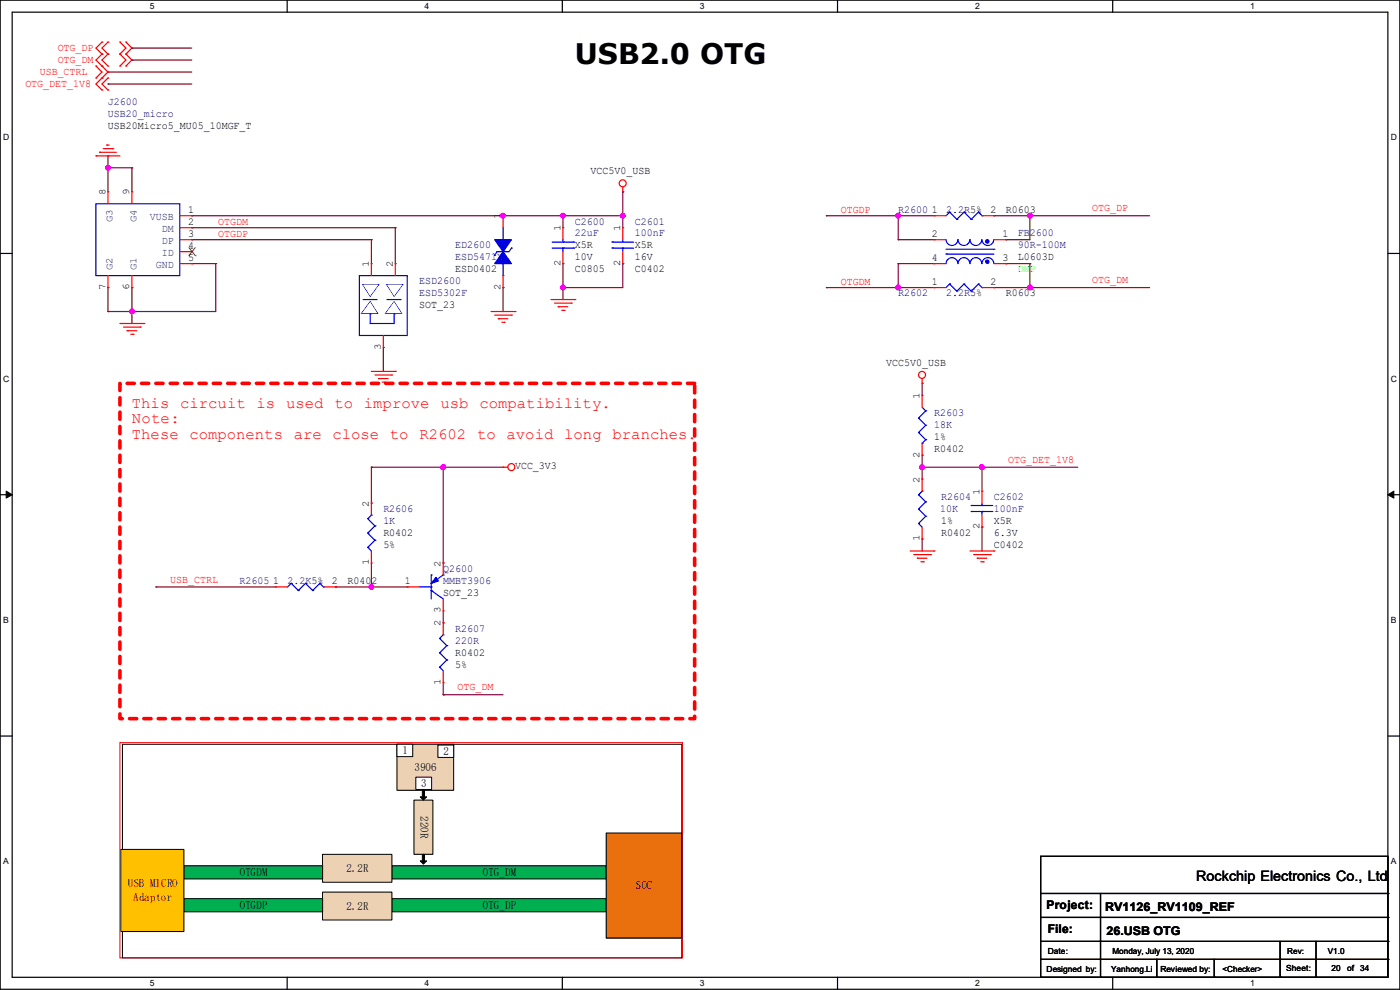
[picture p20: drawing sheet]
<svg xmlns="http://www.w3.org/2000/svg" width="297mm" height="210mm" viewBox="0 0 297 210" stroke-linecap="round" stroke-linejoin="round" font-family="sans-serif">
<defs><g id="words">
<text font-size="6" x="122" y="13.7">USB2.0 OTG</text>
<g font-size="3.3" fill="#f00">
<text x="28" y="86.5">This circuit is used to improve usb</text>
<text x="28" y="89.8">Note:</text>
<text x="101.7" y="86.5">compatibility.</text>
<text x="28" y="93.1">These components are close to R2602 to avoid long branches.</text>
</g>
<text font-size="3" x="253.8" y="186.9">Rockchip Electronics Co., Ltd</text>
<g font-size="2.5">
<text x="222" y="192.9">Project:</text>
<text x="222.3" y="198">File:</text>
<text x="234.5" y="193.2">RV1126_RV1109_REF</text>
<text x="234.7" y="198.2">26.USB OTG</text>
</g>
<g font-size="2.4">
<text x="85.4" y="160">1</text>
<text x="94.1" y="160.2">2</text>
<text x="88" y="163.6">3906</text>
<text x="89.4" y="167">3</text>
<text x="89.2" y="173.1" transform="rotate(90 89.2 173.1)">220R</text>
<text x="50.9" y="185.9">OTGDM</text>
<text x="73.5" y="185">2.2R</text>
<text x="102.4" y="185.9">OTG_DM</text>
<text x="27.1" y="188.3">USB MICRO</text>
<text x="28.3" y="191.2">Adaptor</text>
<text x="134.9" y="188.7">SOC</text>
<text x="50.9" y="192.9">OTGDP</text>
<text x="73.5" y="193">2.2R</text>
<text x="102.4" y="192.9">OTG_DP</text>
</g>
<g font-size="2.3" fill="#f00">
<text x="12.2" y="10.8">OTG_DP</text>
<text x="8.4" y="15.9">USB_CTRL</text>
<text x="12.2" y="13.3">OTG_DM</text>
<text x="5.4" y="18.4">OTG_DET_1V8</text>
<text x="46.3" y="47.8">OTGDM</text>
<text x="178.4" y="45.3">OTGDP</text>
<text x="231.7" y="44.8">OTG_DP</text>
<text x="46.3" y="50.3">OTGDP</text>
<text x="178.4" y="60.5">OTGDM</text>
<text x="231.7" y="60.1">OTG_DM</text>
<text x="213.9" y="98.2">OTG_DET_1V8</text>
<text x="36.1" y="123.6">USB_CTRL</text>
<text x="97.1" y="146.4">OTG_DM</text>
</g>
<g font-size="2.3" fill="#000080">
<text x="22.9" y="22.2">J2600</text>
<text x="22.9" y="24.8">USB20_micro</text>
<text x="122" y="47.6">C2600</text>
<text x="134.7" y="47.6">C2601</text>
<text x="190.5" y="45.1">R2600</text>
<text x="200.7" y="45.1">2.2R5%</text>
<text x="96.6" y="52.7">ED2600</text>
<text x="122" y="50.2">22uF</text>
<text x="134.7" y="50.2">100nF</text>
<text x="215.9" y="50.2">FB2600</text>
<text x="215.9" y="52.7">90R-100M</text>
<text x="96.6" y="55.2">ESD5471X</text>
<text x="88.9" y="60.3">ESD2600</text>
<text x="88.9" y="62.9">ESD5302F</text>
<text x="190.5" y="62.9">R2602</text>
<text x="200.7" y="62.9">2.2R5%</text>
<text x="198.2" y="88.3">R2603</text>
<text x="198.2" y="90.8">18K</text>
<text x="199.7" y="106">R2604</text>
<text x="210.9" y="106">C2602</text>
<text x="81.3" y="108.6">R2606</text>
<text x="81.3" y="111.1">1K</text>
<text x="199.4" y="108.6">10K</text>
<text x="210.9" y="108.6">100nF</text>
<text x="50.8" y="123.8">R2605</text>
<text x="61" y="123.8">2.2K5%</text>
<text x="94" y="121.3">Q2600</text>
<text x="94" y="123.8">MMBT3906</text>
<text x="96.6" y="134">R2607</text>
<text x="96.6" y="136.5">220R</text>
</g>
<g font-size="2.3">
<text x="22.9" y="27.3">USB20Micro5_MU05_10MGF_T</text>
<text x="125.3" y="37">VCC5V0_USB</text>
<text x="39.9" y="45.2">1</text>
<text x="39.9" y="47.8">2</text>
<text x="197.7" y="45.2">1</text>
<text x="210.1" y="45.2">2</text>
<text x="213.4" y="45.1">R0603</text>
<text x="39.9" y="50.3">3</text>
<text x="39.9" y="52.8">4</text>
<text x="122" y="52.7">X5R</text>
<text x="134.7" y="52.7">X5R</text>
<text x="197.7" y="50.3">2</text>
<text x="212.6" y="50.3">1</text>
<text x="39.9" y="55.4">5</text>
<text x="96.6" y="57.8">ESD0402</text>
<text x="122" y="57.8">C0805</text>
<text x="122" y="55.2">10V</text>
<text x="134.7" y="57.8">C0402</text>
<text x="134.7" y="55.2">16V</text>
<text x="197.7" y="55.4">4</text>
<text x="212.6" y="55.4">3</text>
<text x="215.9" y="55.2">L0603D</text>
<text x="88.9" y="65.4">SOT_23</text>
<text x="197.7" y="60.5">1</text>
<text x="210.1" y="60.5">2</text>
<text x="213.4" y="62.9">R0603</text>
<text x="188" y="77.6">VCC5V0_USB</text>
<text x="198.2" y="95.9">R0402</text>
<text x="198.2" y="93.3">1%</text>
<text x="109.3" y="99.4">VCC_3V3</text>
<text x="81.3" y="113.7">R0402</text>
<text x="199.7" y="113.7">R0402</text>
<text x="199.7" y="111.1">1%</text>
<text x="210.9" y="111.1">X5R</text>
<text x="210.9" y="113.7">6.3V</text>
<text x="81.3" y="116.2">5%</text>
<text x="210.9" y="116.2">C0402</text>
<text x="58" y="124">1</text>
<text x="70.4" y="124">2</text>
<text x="73.7" y="123.8">R0402</text>
<text x="85.9" y="124">1</text>
<text x="94" y="126.4">SOT_23</text>
<text x="96.6" y="139.1">R0402</text>
<text x="96.6" y="141.6">5%</text>
</g>
<g font-size="2.3" fill="#004080">
<text x="31.8" y="46.7">VUSB</text>
<text x="34.3" y="49.2">DM</text>
<text x="34.3" y="51.8">DP</text>
<text x="33.1" y="56.9">GND</text>
<text x="34.3" y="54.3">ID</text>
</g>
<text font-size="2.3" fill="#0f0" x="215.9" y="57.8">DNP</text>
<g font-size="2.1">
<text x="22.4" y="41.4" transform="rotate(-90 22.4 41.4)">8</text>
<text x="27.4" y="41.4" transform="rotate(-90 27.4 41.4)">9</text>
<text x="106.2" y="46.5" transform="rotate(-90 106.2 46.5)">1</text>
<text x="118.9" y="49.1" transform="rotate(-90 118.9 49.1)">1</text>
<text x="131.6" y="49.1" transform="rotate(-90 131.6 49.1)">1</text>
<text x="78.2" y="56.7" transform="rotate(-90 78.2 56.7)">1</text>
<text x="83.3" y="56.7" transform="rotate(-90 83.3 56.7)">2</text>
<text x="118.9" y="56.4" transform="rotate(-90 118.9 56.4)">2</text>
<text x="131.6" y="56.4" transform="rotate(-90 131.6 56.4)">2</text>
<text x="22.4" y="61.5" transform="rotate(-90 22.4 61.5)">7</text>
<text x="27.4" y="61.5" transform="rotate(-90 27.4 61.5)">6</text>
<text x="106.2" y="61.5" transform="rotate(-90 106.2 61.5)">2</text>
<text x="80.8" y="74.2" transform="rotate(-90 80.8 74.2)">3</text>
<text x="195.1" y="84.6" transform="rotate(-90 195.1 84.6)">1</text>
<text x="195.1" y="97.1" transform="rotate(-90 195.1 97.1)">2</text>
<text x="78.2" y="107.5" transform="rotate(-90 78.2 107.5)">2</text>
<text x="195.1" y="102.4" transform="rotate(-90 195.1 102.4)">2</text>
<text x="207.8" y="104.9" transform="rotate(-90 207.8 104.9)">1</text>
<text x="207.8" y="112.3" transform="rotate(-90 207.8 112.3)">2</text>
<text x="78.2" y="119.9" transform="rotate(-90 78.2 119.9)">1</text>
<text x="195.1" y="114.8" transform="rotate(-90 195.1 114.8)">1</text>
<text x="93.5" y="120.2" transform="rotate(-90 93.5 120.2)">2</text>
<text x="93.5" y="130.1" transform="rotate(-90 93.5 130.1)">3</text>
<text x="93.5" y="132.9" transform="rotate(-90 93.5 132.9)">2</text>
<text x="93.5" y="145.3" transform="rotate(-90 93.5 145.3)">1</text>
</g>
<g font-size="2.1" fill="#004080">
<text x="23.9" y="47" transform="rotate(-90 23.9 47)">G3</text>
<text x="29" y="47" transform="rotate(-90 29 47)">G4</text>
<text x="23.9" y="57.2" transform="rotate(-90 23.9 57.2)">G2</text>
<text x="29" y="57.2" transform="rotate(-90 29 57.2)">G1</text>
</g>
<g font-size="1.8">
<text x="31.8" y="1.9">5</text>
<text x="90.1" y="1.9">4</text>
<text x="148.5" y="1.9">3</text>
<text x="206.8" y="1.9">2</text>
<text x="265.2" y="1.9">1</text>
<text x=".7" y="29.8">D</text>
<text x="295.1" y="29.8">D</text>
<text x=".7" y="80.9">C</text>
<text x="295.1" y="80.9">C</text>
<text x=".7" y="132.1">B</text>
<text x="295.1" y="132.1">B</text>
<text x=".7" y="183.3">A</text>
<text x="295.1" y="183.3">A</text>
<text x="222.3" y="202.3">Date:</text>
<text x="236" y="202.3">Monday, July 13, 2020</text>
<text x="281.7" y="202.3">V1.0</text>
<text x="31.8" y="209.2">5</text>
<text x="90.1" y="209.2">4</text>
<text x="148.5" y="209.2">3</text>
<text x="206.8" y="209.2">2</text>
<text x="222" y="206.1">Designed by:</text>
<text x="235.7" y="206.1">Yanhong.Li</text>
<text x="246.2" y="206.1">Reviewed by:</text>
<text x="259.4" y="206.1">&lt;Checker&gt;</text>
<text x="265.2" y="209.2">1</text>
<text x="272.8" y="205.9">Sheet:</text>
<text x="282.5" y="205.9">20</text>
<text x="285.8" y="205.9">of 34</text>
</g>
<text font-size="1.7" x="273.1" y="202.3">Rev:</text>
</g></defs>
<path d="M0 0h297v209.8h-297zM2.6 2.6h291.8v204.7h-291.8z" fill="none" stroke="#000" stroke-width=".25"/>
<g fill="#fff">
<path d="M31.7 .3h1v2h-1z"/>
<path d="M31.7 207.6h1v1.9h-1z"/>
</g>
<path d="M60.9 0v2.6M60.9 207.3v2.5" fill="none" stroke="#000" stroke-width=".25"/>
<g fill="#fff">
<path d="M90.1 .3h1v2h-1z"/>
<path d="M90.1 207.6h1v1.9h-1z"/>
</g>
<path d="M119.3 0v2.6M119.3 207.3v2.5" fill="none" stroke="#000" stroke-width=".25"/>
<g fill="#fff">
<path d="M148.5 .3h.9v2h-.9z"/>
<path d="M148.5 207.6h.9v1.9h-.9z"/>
</g>
<path d="M177.7 0v2.6M177.7 207.3v2.5" fill="none" stroke="#000" stroke-width=".25"/>
<g fill="#fff">
<path d="M206.8 .3h1v2h-1z"/>
<path d="M206.8 207.6h1v1.9h-1z"/>
</g>
<path d="M236.1 0v2.6M236.1 207.3v2.5" fill="none" stroke="#000" stroke-width=".25"/>
<g fill="#fff">
<path d="M265.2 .3h1v2h-1z"/>
<path d="M265.2 207.6h1v1.9h-1z"/>
<path d="M.7 28.2h1.2v1.9h-1.2z"/>
<path d="M295.1 28.2h1.2v1.9h-1.2z"/>
<path d="M.7 79.3h1.2v2h-1.2z"/>
<path d="M295.1 79.3h1.2v2h-1.2z"/>
</g>
<path d="M0 53.8h2.6M294.4 53.8h2.6" fill="none" stroke="#000" stroke-width=".25"/>
<g fill="#fff">
<path d="M.7 130.5h1.2v2h-1.2z"/>
<path d="M295.1 130.5h1.1v2h-1.1z"/>
</g>
<path d="M0 104.9h2.6M294.4 104.9h2.6" fill="none" stroke="#000" stroke-width=".25"/>
<path d="M1.3 104.2l1.3 .7-1.3 .8zM294.4 104.9l1.3-.7v1.5z" fill="#000" stroke="#000" stroke-width=".21"/>
<g fill="#fff">
<path d="M.7 181.7h1.2v2h-1.2z"/>
<path d="M295.1 181.7h1.1v2h-1.1z"/>
</g>
<path d="M0 156.1h2.6M294.4 156.1h2.6" fill="none" stroke="#000" stroke-width=".25"/>
<path d="M25.4 81.3h122v71.1h-122z" fill="none" stroke="#f00" stroke-width=".76" stroke-dasharray="1.5 1.5"/>
<path d="M25.4 157.5h119.4v45.7h-119.4z" fill-rule="evenodd" fill="#fff" stroke="#f00" stroke-width=".21"/>
<path d="M26 157.9h118.6v45.3h-118.6z" fill-rule="evenodd" fill="#fff"/>
<path d="M26 157.9h118.6v45.3h-118.6z" fill="none" stroke="#000" stroke-width=".21"/>
<path d="M83.1 183.7h45.5v2.7h-45.5z" fill-rule="evenodd" fill="#00b050"/>
<path d="M83.1 183.7h45.5v2.7h-45.5z" fill="none" stroke="#000" stroke-width=".21"/>
<path d="M83.1 190.6h45.5v2.8h-45.5z" fill-rule="evenodd" fill="#00b050"/>
<path d="M83.1 190.6h45.5v2.8h-45.5z" fill="none" stroke="#000" stroke-width=".21"/>
<path d="M68.4 181.2h14.7v5.9h-14.7z" fill-rule="evenodd" fill="#ecd2b3"/>
<path d="M68.4 181.2h14.7v5.9h-14.7z" fill="none" stroke="#000" stroke-width=".21"/>
<path d="M68.4 189.2h14.7v6h-14.7z" fill-rule="evenodd" fill="#ecd2b3"/>
<path d="M68.4 189.2h14.7v6h-14.7z" fill="none" stroke="#000" stroke-width=".21"/>
<path d="M39 183.7h29.4v2.7h-29.4z" fill-rule="evenodd" fill="#00b050"/>
<path d="M39 183.7h29.4v2.7h-29.4z" fill="none" stroke="#000" stroke-width=".21"/>
<path d="M39 190.6h29.4v2.8h-29.4z" fill-rule="evenodd" fill="#00b050"/>
<path d="M39 190.6h29.4v2.8h-29.4z" fill="none" stroke="#000" stroke-width=".21"/>
<path d="M25.7 180.2h13.3v17.4h-13.3z" fill-rule="evenodd" fill="#ffc000"/>
<path d="M25.7 180.2h13.3v17.4h-13.3z" fill="none" stroke="#000" stroke-width=".21"/>
<path d="M87.8 169.7h4v11.5h-4z" fill-rule="evenodd" fill="#ecd2b3"/>
<path d="M87.8 169.7h4v11.5h-4z" fill="none" stroke="#000" stroke-width=".21"/>
<path d="M84.2 157.9h12v9.7h-12z" fill-rule="evenodd" fill="#ecd2b3"/>
<path d="M84.2 157.9h12v9.7h-12z" fill="none" stroke="#000" stroke-width=".21"/>
<path d="M88.2 164.9h3.4v2.6h-3.4z" fill-rule="evenodd" fill="#fff"/>
<path d="M88.2 164.9h3.4v2.6h-3.4z" fill="none" stroke="#000" stroke-width=".21"/>
<path d="M84.2 157.9h3.4v2.6h-3.4z" fill-rule="evenodd" fill="#fff"/>
<path d="M84.2 157.9h3.4v2.6h-3.4z" fill="none" stroke="#000" stroke-width=".21"/>
<path d="M92.9 158.1h3.3v2.6h-3.3z" fill-rule="evenodd" fill="#fff"/>
<path d="M92.9 158.1h3.3v2.6h-3.3z" fill="none" stroke="#000" stroke-width=".21"/>
<path d="M128.6 176.7h16v22.3h-16z" fill-rule="evenodd" fill="#ea700d"/>
<path d="M89.6 167.6h.5v1.4h.4l-.7 .7-.6-.7h.4zM128.6 176.7h16v22.3h-16zM89.6 181.2h.5v1.4h.4l-.7 .7-.6-.7h.4z" fill="none" stroke="#000" stroke-width=".21"/>
<g fill="#000">
<path d="M89.6 167.6h.5v1.4h.4l-.7 .7-.6-.7h.4z" fill-rule="evenodd"/>
<path d="M89.6 181.2h.5v1.4h.4l-.7 .7-.6-.7h.4z" fill-rule="evenodd"/>
</g>
<g fill="none" stroke="#800040" stroke-width=".25">
<path d="M22.9 15.3h.1M22.9 17.8h.1M22.9 15.3h17.8M22.9 17.8h17.8M28 10.2h.1M28 12.7h.1M28 10.2h12.7M28 12.7h12.7M22.9 35.6h.1M22.9 33.1h.1M22.9 35.6h5.1M22.9 33.1v7.6"/>
<path d="M28 35.6h.1M28 35.6v5.1M40.7 45.8h.1M40.7 48.3h.1M40.7 50.8h.1M40.7 55.9h.1M40.7 45.8h91.4M40.7 48.3h43.2M40.7 50.8h38.1M40.7 55.9h5.1M45.8 55.9h.1M45.8 55.9v10.2h-22.9"/>
<path d="M78.8 50.8h.1M78.8 50.8v5.1M83.9 48.3h.1M83.9 48.3v7.6M106.7 45.8h.1M119.4 55.9h.1M119.4 45.8h.1M119.4 45.8v2.5M119.4 55.9v7.6M132.1 40.7h.1M132.1 45.8h.1M132.1 55.9h.1"/>
<path d="M132.1 40.7v7.6M132.1 55.9v5.1h-12.7M175.3 45.8h.1M175.3 45.8h22.9M190.5 50.8h.1M190.5 45.8h.1M190.5 55.9h.1M190.5 50.8h7.7M190.5 45.8v5M190.5 55.9v5.1M190.5 55.9h7.7M210.9 45.8h.1"/>
<path d="M210.9 45.8h33M213.4 50.8h.1M213.4 55.9h.1M213.4 55.9h5.1M218.5 45.8h.1M218.5 55.9h.1M218.5 45.8v5h-5.1M218.5 55.9v5.1M22.9 61h.1M22.9 66.1h.1M22.9 61v5.1M28 61h.1"/>
<path d="M28 66.1h.1M28 61v7.6M81.3 73.7h.1M81.3 73.7v5.1M106.7 61h.1M106.7 61v5.1M119.4 61h.1M175.3 61h.1M175.3 61h22.9M190.5 61h.1M210.9 61h.1M210.9 61h33"/>
<path d="M218.5 61h.1M78.8 99.1h.1M78.8 99.1v7.6M78.8 99.1h27.9M94 99.1h.1M94 99.1v20.3M195.6 99.1h.1M195.6 96.6h.1M195.6 81.3h.1M195.6 99.1h33M195.6 81.3v2.6M195.6 96.6v5"/>
<path d="M208.3 99.1h.1M208.3 99.1v5.1M78.8 106.7h.1M78.8 119.4v5.1M94 119.4h.1M195.6 114.3h.1M195.6 114.3v2.6M208.3 111.8h.1M208.3 111.8v5.1M33.1 124.5h.1M33.1 124.5h25.4M71.2 124.5h.1"/>
<path d="M71.2 124.5h15.2M78.8 124.5h.1M94 132.1h.1M94 129.6v2.5M94 147.4h.1M94 144.8v2.6M94 147.4h12.7"/>
</g>
<g fill="#f0f" stroke="#f0f" stroke-width=".25">
<circle cx="106.7" cy="45.7" r=".49"/>
<circle cx="119.4" cy="61" r=".49"/>
<circle cx="132.1" cy="45.7" r=".49"/>
<circle cx="119.4" cy="45.7" r=".49"/>
<circle cx="218.5" cy="45.7" r=".49"/>
<circle cx="218.5" cy="61" r=".49"/>
<circle cx="190.5" cy="61" r=".49"/>
<circle cx="190.5" cy="45.7" r=".49"/>
<circle cx="208.3" cy="99.1" r=".49"/>
<circle cx="195.6" cy="99.1" r=".49"/>
<circle cx="28" cy="66.1" r=".49"/>
<circle cx="22.9" cy="35.6" r=".49"/>
<circle cx="94" cy="99.1" r=".49"/>
<circle cx="78.8" cy="124.5" r=".49"/>
</g>
<g fill="none" stroke="#f00" stroke-width=".25">
<path d="M20.4 16.6h.1M20.4 14h.1M20.4 14l1.2 1.3-1.2 1.3M21.6 11.5h.1M21.6 8.9h.1M21.6 14h.1M21.6 16.6h.1M21.6 19.1h.1M21.6 11.5l-1.2 1.2 2.5 2.6-2.5 2.5 1.2 1.3M21.6 8.9l-1.2 1.3 1.2 1.3M22.9 11.5h.1M22.9 8.9h.1"/>
<path d="M22.9 14h.1M22.9 19.1h.1M22.9 16.6h.1M22.9 8.9l-1.3 1.3 1.3 1.3M22.9 16.6l-1.3 1.2 1.3 1.3M22.9 11.5l-1.3 1.2 1.3 1.3M25.4 11.5h.1M25.4 8.9h.1M25.4 14h.1M25.4 8.9l1.3 1.3-1.3 1.3M25.4 11.5l1.3 1.2-1.3 1.3M26.7 8.9h.1"/>
<path d="M26.7 11.5h.1M26.7 14h.1M26.7 8.9l1.3 1.3-1.3 1.3M26.7 11.5l1.3 1.2-1.3 1.3M20.4 33.1h.1M20.4 33.1h5M21.1 32.3h.1M21.1 32.3h3.6M21.9 31.5h2M22.6 30.8h.1M22.6 30.8h.6M23.9 31.5h.1"/>
<path d="M132.1 39.7v1M22.9 40.7h.1M22.9 40.7v2.5M22.9 58.5v2.5M28 40.7h.1M28 40.7v2.5M28 58.5v2.5M38.1 45.8h2.6M38.1 50.8h2.6M38.1 55.9h2.6M38.1 48.3h2.6M38.1 53.4h2.6"/>
<path d="M40.7 45.8h.1M40.7 48.3h.1M40.7 50.8h.1M40.7 53.4h.1M40.7 55.9h.1M78.8 55.9h.1M78.8 55.9v2.6M83.9 55.9h.1M83.9 55.9v2.6M106.7 45.8h.1M106.7 45.8v2.5M106.7 58.5v2.5"/>
<path d="M119.4 48.3h.1M119.4 55.9h.1M119.4 48.3v2.5M119.4 53.4v2.5M132.1 40.7h.1M132.1 48.3h.1M132.1 55.9h.1M132.1 48.3v2.5M132.1 53.4v2.5M198.2 45.8h.1M198.2 50.8h.1M198.2 55.9h.1"/>
<path d="M198.2 45.8h2.5M198.2 50.8h2.5M198.2 55.9h2.5M208.3 45.8h2.6M210.9 45.8h.1M210.9 50.8h2.5M210.9 55.9h2.5M213.4 50.8h.1M213.4 55.9h.1M22.9 61h.1M25.4 68.6h5.1M26.2 69.4h3.6"/>
<path d="M27 70.1h.1M27 70.1h2M27.7 70.9h.5M28 61h.1M28.2 70.9h.1M29.8 69.4h.1M30.5 68.6h.1M78.8 78.8h5.1M79.5 79.5h3.6M81.3 73.7h.1M81.3 71.2v2.5M83.1 79.5h.1"/>
<path d="M83.9 78.8h.1M104.2 66.1h5.1M104.9 66.8h3.6M105.7 67.6h.1M105.7 67.6h2M106.5 68.4h.5M106.7 61h.1M107 68.4h.1M108.5 66.8h.1M109.3 66.1h.1M116.9 63.5h5.1M117.6 64.3h3.6"/>
<path d="M118.4 65.1h.1M118.4 65.1h2M119.2 65.8h.5M119.7 65.8h.1M121.2 64.3h.1M122 63.5h.1M198.2 61h.1M198.2 61h2.5M208.3 61h2.6M210.9 61h.1M80.3 80.3h.1M80.3 80.3h2"/>
<path d="M81.1 81.1h.5M81.6 81.1h.1M106.7 99.1h.1M106.7 99.1h1M195.6 81.3h.1M195.6 83.9h.1M195.6 96.6h.1M195.6 80.3v1M195.6 83.9v2.5M195.6 94v2.6M78.8 119.4h.1M78.8 106.7h.1"/>
<path d="M78.8 106.7v2.6M78.8 116.9v2.5M94 119.4h.1M94 119.4v2.6M193.1 116.9h5.1M193.8 117.6h3.6M194.6 118.4h.1M194.6 118.4h2M195.4 119.2h.5M195.6 114.3h.1M195.6 101.6h.1M195.6 101.6v2.6"/>
<path d="M195.6 111.8v2.5M195.9 119.2h.1M197.4 117.6h.1M198.2 116.9h.1M205.8 116.9h5.1M206.5 117.6h3.6M207.3 118.4h.1M207.3 118.4h2M208.1 119.2h.5M208.3 104.2h.1M208.3 111.8h.1M208.3 104.2v2.5"/>
<path d="M208.3 109.3v2.5M208.6 119.2h.1M210.1 117.6h.1M210.9 116.9h.1M58.5 124.5h.1M58.5 124.5h2.5M68.6 124.5h2.6M71.2 124.5h.1M86.4 124.5h.1M86.4 124.5h2.5M94 129.6h.1M94 132.1h.1"/>
<path d="M94 127v2.6M94 132.1v2.6M94 144.8h.1M94 142.3v2.5"/>
<circle cx="132.1" cy="38.9" r=".74"/>
<circle cx="195.6" cy="79.5" r=".74"/>
<circle cx="108.5" cy="99.1" r=".74"/>
</g>
<g fill="none" stroke="#000" stroke-width=".25">
<path d="M220.8 181.7h73.6v25.6h-73.6zM220.8 189.5h73.6M220.8 194.6h73.6M220.8 199.7h73.6M233.5 189.5v17.8M271.6 199.7v7.6M279.2 199.7v7.6M294.4 189.5h.1M294.4 194.6h.1M294.4 199.7h.1M220.8 203.5h73.6M233.5 207.3h.1"/>
<path d="M245.4 207.3h.1M245.4 203.5v3.8M257.6 207.3h.1M257.6 203.5v3.8M271.6 207.3h.1M279.2 207.3h.1M294.4 203.5h.1"/>
</g>
<g fill="none" stroke="#00f" stroke-width=".25">
<path d="M20.4 43.2h17.7v15.3h-17.7zM76.2 58.5h10.2v12.7h-10.2zM104.9 54.1h.1M105.5 53.4h.1M105.5 53.4l-.6 .7M106.7 50.8h.1M106.7 58.5h.1M106.7 48.3v2.5M106.7 55.9v2.6M108.5 52.6h.1M108.5 52.6l-.5 .8h-2.5M117.1 52.6h4.6"/>
<path d="M117.1 51.4h4.6M119.4 51.4h.1M119.4 52.6h.1M119.4 50.8v.6M119.4 52.6v.8M121.7 52.6h.1M121.7 51.4h.1M129.8 52.6h.1M129.8 51.4h.1M129.8 52.6h4.6M129.8 51.4h4.6M132.1 51.4h.1"/>
<path d="M132.1 52.6h.1M132.1 50.8v.6M132.1 52.6v.8M200.7 55.9a1.25 1.25 0 0 1 1.3-1.2 1.25 1.25 0 0 1 1.2 1.2M200.7 50.8a1.25 1.25 0 0 0 1.3 1.3 1.25 1.25 0 0 0 1.2-1.3M200.7 53.9h.1M200.7 53.9h10.2M200.7 52.9h10.2M201.5 45h.1M201.5 45l-.8 .8M201.5 45l1.5 1.5M203 46.5h.1"/>
<path d="M203.2 55.9a1.25 1.25 0 0 1 1.3-1.2 1.25 1.25 0 0 1 1.2 1.2M203.2 50.8a1.25 1.25 0 0 0 1.3 1.3 1.25 1.25 0 0 0 1.2-1.3M204.5 45h.1M204.5 45l-1.5 1.5M204.5 45l1.5 1.5M205.8 55.9a1.25 1.25 0 0 1 1.2-1.2 1.25 1.25 0 0 1 1.3 1.2M205.8 50.8a1.25 1.25 0 0 0 1.2 1.3 1.25 1.25 0 0 0 1.3-1.3M206 46.5h.1M207.6 45h.1M207.6 45l-1.6 1.5M207.6 45l.7 .8M208.3 45.8h.1"/>
<path d="M208.3 55.9a1.25 1.25 0 0 1 1.3-1.2 1.25 1.25 0 0 1 1.2 1.2M208.3 50.8a1.25 1.25 0 0 0 1.3 1.3 1.25 1.25 0 0 0 1.2-1.3M210.9 52.9h.1M76.8 60.2h3.8l-2.1 2.8zM77 63.5h2.8M78.5 63.8l1.8 2.8h-3.8zM78.5 66.6h.1M78.5 66.6v2h5.1v-2M79.8 63.5h.1M81.8 60.2h3.8l-2 2.8zM82.1 63.5h2.8M83.6 63.8l1.8 2.8h-3.8z"/>
<path d="M83.6 66.6h.1M84.9 63.5h.1M201.5 60.2h.1M201.5 60.2l-.8 .8M201.5 60.2l1.5 1.6M203 61.8h.1M204.5 60.2h.1M204.5 60.2l-1.5 1.6M204.5 60.2l1.5 1.6M206 61.8h.1M207.6 60.2h.1M207.6 60.2l-1.6 1.6"/>
<path d="M207.6 60.2l.7 .8M208.3 61h.1M194.9 88.7h.1M194.9 91.7h.1M194.9 88.7l1.5 1.5M194.9 91.7l1.5 1.6M195.6 94h.1M195.6 86.4l.8 .8M196.4 87.2h.1M196.4 90.2h.1M196.4 93.3h.1M196.4 87.2l-1.5 1.5"/>
<path d="M196.4 90.2l-1.5 1.5M196.4 93.3l-.8 .7M78 116.1h.1M78 113.1h.1M78 110h.1M78 116.1l.8 .8M78 113.1l1.5 1.5M78 110l1.5 1.5M78.8 109.3h.1M78.8 109.3l-.8 .7M79.5 114.6h.1M79.5 111.5h.1"/>
<path d="M79.5 114.6l-1.5 1.5M79.5 111.5l-1.5 1.6M194.9 111h.1M194.9 108h.1M194.9 104.9h.1M194.9 111l.7 .8M194.9 108l1.5 1.5M194.9 104.9l1.5 1.6M195.6 104.2h.1M195.6 104.2l-.7 .7M196.4 109.5h.1M196.4 106.5h.1"/>
<path d="M196.4 109.5l-1.5 1.5M196.4 106.5l-1.5 1.5M206 108.5h.1M206 107.2h.1M206 108.5h4.6M206 107.2h4.6M208.3 107.2h.1M208.3 108.5h.1M208.3 106.7v.5M208.3 108.5v.8M61.8 123.7h.1M61.8 123.7l-.8 .8"/>
<path d="M61.8 123.7l1.5 1.6M63.3 125.3h.1M64.8 123.7h.1M64.8 123.7l-1.5 1.6M64.8 123.7l1.5 1.6M66.3 125.3h.1M67.9 123.7h.1M67.9 123.7l-1.6 1.6M67.9 123.7l.7 .8M68.6 124.5h.1M88.9 124.5h2.6M91.5 122h.1"/>
<path d="M91.5 125.3h.1M91.5 124.5h.1M91.5 122v5M91.5 125.3l2.5 1.7M93.3 138.5h.1M93.3 135.4h.1M93.3 138.5l1.5 1.5M93.3 135.4l1.5 1.5M94 122h.1M94 134.7h.1M94 122l-2.5 1.7M94 134.7l-.7 .7"/>
<path d="M94.8 140h.1M94.8 136.9h.1M94.8 140l-1.5 1.5M94.8 136.9l-1.5 1.6M93.3 141.5h.1M93.3 141.5l.7 .8"/>
</g>
<g fill="#00f" stroke="#00f" stroke-width=".25">
<path d="M92.5 122.5l.5 .7-1.5 .5z"/>
<path d="M104.9 50.8h3.6l-1.8 2.6z" fill-rule="evenodd"/>
<path d="M106.7 53.4l1.8 2.5h-3.6z" fill-rule="evenodd"/>
<circle cx="209.4" cy="51.2" r=".36"/>
<circle cx="209.4" cy="55.5" r=".36"/>
</g>
<path d="M40 54.2h.1M40 52.5l1.5 1.7M41.5 54.2h.1M41.5 52.5l-1.5 1.7" fill="none" stroke="#804000" stroke-width=".21"/>
<use href="#words"/>
</svg>
